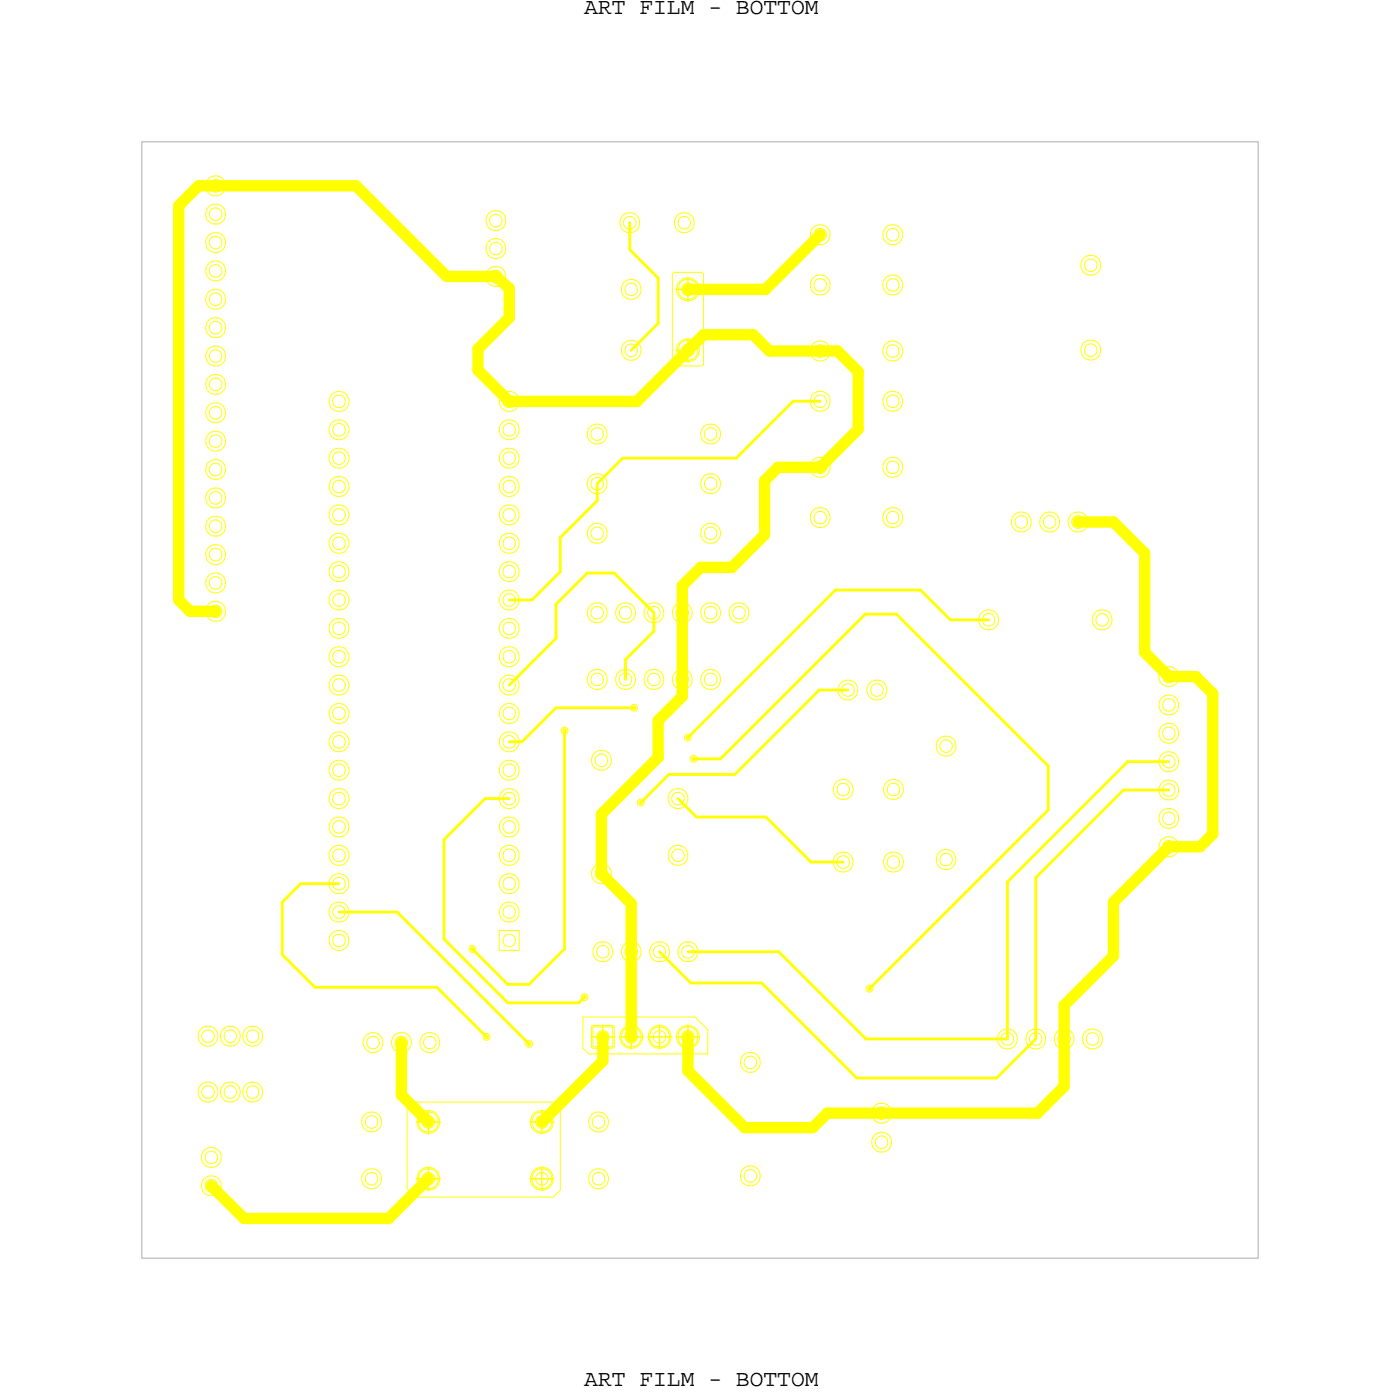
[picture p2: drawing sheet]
<svg xmlns="http://www.w3.org/2000/svg" width="125mm" height="125mm" viewBox="0 0 125 125" stroke-linecap="round" stroke-linejoin="round" font-family="sans-serif">
<defs><g id="words">
<g font-size="2.1">
<text x="52.3" y="1.2">ART FILM - BOTTOM</text>
<text x="52.3" y="124.1">ART FILM - BOTTOM</text>
</g>
</g></defs>
<!-- layer: Board Outline -->
<path d="M12.7 12.7h99.9v99.9h-99.9z" fill="none" stroke="#acacac" stroke-width=".09"/>
<!-- layer: Nets -->
<g fill="none" stroke="#ff0" stroke-width=".25">
<path d="M56.4 19.9v2.5zM56.4 22.4l2.5 2.5zM56.5 31.4l2.4-2.4zM58.9 24.9v4.1zM71 35.9h2.4zM71 35.9l-5.1 5.1zM45.6 53.7h2zM49.8 57.1l-4.2 4.2zM49.8 54.1v3zM50.2 48.1l3.3-3.3zM50.2 48.1v3.1zM50.2 51.2l-2.6 2.5z"/>
<path d="M52.6 51.3l-2.8 2.8zM52.6 51.3h2.4zM53.5 43.3l2.3-2.3zM53.5 43.3v1.5zM55 51.3l3.5 3.6zM55.8 41h10.1zM56 59.1l2.5-2.6zM56 59.1v1.7zM58.5 54.9v1.6zM74.8 52.8h7.6zM74.8 52.8l-13.2 13.2zM77.5 55h2.8z"/>
<path d="M77.5 55l-13 12.9zM80.3 55l13.6 13.6zM82.4 52.8l2.7 2.7zM85.1 55.5h3.4zM26.9 79.1l-1.6 1.7zM26.9 79.1h3.5zM39.8 75.2v8.9zM43.4 71.5h2.2zM43.4 71.5l-3.6 3.7zM45.6 66.4h1.1zM49.8 63.4l-3.1 3zM49.8 63.4h7z"/>
<path d="M50.5 65.4v19.6zM59.9 69.3h5.9zM59.9 69.3l-2.5 2.6zM60.7 71.5l1.7 1.7zM62.1 67.9h2.4zM62.4 73.2h6.2zM68.6 73.2l4 4zM72.6 77.2h2.9zM73.3 61.8h2.6zM73.3 61.8l-7.5 7.5zM90.2 79l10.8-10.8zM90.2 79v14z"/>
<path d="M92.7 78.6v14.4zM93.9 72.5l-16 16zM93.9 68.6v3.9zM100.6 70.7h4.1zM100.6 70.7l-7.9 7.9zM101 68.2h3.7zM25.3 85.5l2.9 2.9zM25.3 80.8v4.7zM28.2 88.4h10.9zM30.4 81.7h5.2zM35.6 81.7l11.8 11.8zM39.1 88.4l4.5 4.4z"/>
<path d="M39.8 84.1l5.7 5.7zM42.3 85l3.2 3.1zM45.5 88.1h1.9zM45.5 89.8h6.3zM50.5 85l-3.1 3.1zM52.3 89.3l-.5 .5zM59.1 85.2l2.7 2.8zM61.6 85.2h8.1zM61.8 88h6.4zM68.2 88l8.5 8.5zM69.7 85.2l7.8 7.8zM76.7 96.5h12.5z"/>
<path d="M77.5 93h12.7zM92.7 93l-3.5 3.5z"/>
</g>
<g fill="none" stroke="#ff0" stroke-width=".09">
<path d="M60.2 24.5l.1-.1h2.6l.1 .1v8.1l-.1 .2h-2.6l-.1-.2zM50.3 65.2l.2-.1 .3 .1 .1 .2-.1 .2-.3 .1-.2-.1-.1-.2zM50.4 65.3l.1-.1 .2 .1v.2l-.2 .1-.1-.1zM56.5 63.2l.3-.1 .2 .1 .1 .2-.1 .2-.2 .1-.3-.1v-.2zM56.6 63.3l.2-.1 .1 .1v.2h-.1h-.2zM57.2 71.6h.2h.2l.1 .3-.1 .2-.2 .1-.2-.1-.1-.2zM57.2 71.8l.2-.1 .1 .1v.1l-.1 .1-.2-.1zM61.4 65.8l.2-.1 .2 .1 .1 .2-.1 .2-.2 .1-.2-.1-.1-.2zM61.4 66l.2-.1 .1 .1v.1l-.1 .1-.2-.1zM61.9 67.7l.2-.1 .2 .1 .1 .2-.1 .3h-.2h-.2l-.1-.3zM62 67.9l.1-.1 .1 .1v.1l-.1 .1-.1-.1zM36.4 98.9l.3-.2h12.8l.7 .6v7.3l-.7 .6h-12.3l-.8-.8z"/>
<path d="M42.1 84.8l.2-.1 .2 .1 .1 .2-.1 .2-.2 .1-.2-.1-.1-.2zM42.1 84.9l.2-.1 .1 .1v.1l-.1 .1-.2-.1zM43.3 92.6l.3-.1 .2 .1 .1 .2-.1 .2-.2 .1-.3-.1v-.2zM43.4 92.8l.2-.1 .1 .1v.1l-.1 .1-.2-.1zM44.7 83.3h1.8v1.8h-1.8zM47.1 93.3l.3-.1 .2 .1 .1 .2-.1 .2-.2 .1-.3-.1v-.2zM47.2 93.4l.2-.1 .1 .1v.2h-.1h-.2zM52.1 89.1l.2-.1 .3 .1v.2v.2l-.3 .1-.2-.1-.1-.2zM52.2 89.2l.1-.1 .2 .1v.2h-.2h-.1zM52.2 91.1h10l1.2 1.1v2.2h-10.7l-.5-.5zM53 91.9h2v1.9h-2zM53.1 91.9h1.8v1.8h-1.8z"/>
<path d="M77.6 88.3l.3-.1 .2 .1 .1 .2-.1 .2-.2 .1-.3-.1-.1-.2zM77.7 88.4h.2h.1v.2l-.1 .1-.2-.1z"/>
<circle cx="19.3" cy="19.2" r=".89"/>
<circle cx="19.3" cy="16.6" r=".89"/>
<circle cx="19.3" cy="19.2" r=".56"/>
<circle cx="19.3" cy="16.6" r=".56"/>
<circle cx="44.4" cy="19.8" r=".89"/>
<circle cx="44.4" cy="19.8" r=".56"/>
<circle cx="56.4" cy="19.9" r=".89"/>
<circle cx="56.4" cy="19.9" r=".56"/>
<circle cx="61.3" cy="19.9" r=".89"/>
<circle cx="61.3" cy="19.9" r=".56"/>
<circle cx="19.3" cy="39.5" r=".89"/>
<circle cx="19.3" cy="26.8" r=".89"/>
<circle cx="19.3" cy="37" r=".89"/>
<circle cx="19.3" cy="29.3" r=".89"/>
<circle cx="19.3" cy="21.7" r=".89"/>
<circle cx="19.3" cy="34.4" r=".89"/>
<circle cx="19.3" cy="31.9" r=".89"/>
<circle cx="19.3" cy="24.3" r=".89"/>
<circle cx="19.3" cy="29.3" r=".56"/>
<circle cx="19.3" cy="37" r=".56"/>
<circle cx="19.3" cy="31.9" r=".56"/>
<circle cx="19.3" cy="24.3" r=".56"/>
<circle cx="19.3" cy="26.8" r=".56"/>
<circle cx="19.3" cy="34.4" r=".56"/>
<circle cx="19.3" cy="39.5" r=".56"/>
<circle cx="19.3" cy="21.7" r=".56"/>
<circle cx="30.3" cy="38.5" r=".89"/>
<circle cx="30.3" cy="35.9" r=".89"/>
<circle cx="30.3" cy="35.9" r=".56"/>
<circle cx="30.3" cy="38.5" r=".56"/>
<circle cx="44.4" cy="22.3" r=".89"/>
<circle cx="44.4" cy="24.8" r=".89"/>
<circle cx="44.4" cy="24.8" r=".56"/>
<circle cx="44.4" cy="22.3" r=".56"/>
<circle cx="45.6" cy="38.5" r=".89"/>
<circle cx="45.6" cy="35.9" r=".89"/>
<circle cx="45.6" cy="35.9" r=".56"/>
<circle cx="45.6" cy="38.5" r=".56"/>
<circle cx="53.5" cy="38.9" r=".89"/>
<circle cx="53.5" cy="38.9" r=".56"/>
<circle cx="56.5" cy="31.4" r=".89"/>
<circle cx="56.5" cy="25.9" r=".89"/>
<circle cx="56.5" cy="31.4" r=".56"/>
<circle cx="56.5" cy="25.9" r=".56"/>
<circle cx="61.6" cy="31.4" r="1.02"/>
<circle cx="61.6" cy="25.9" r="1.02"/>
<circle cx="61.6" cy="31.4" r=".89"/>
<circle cx="61.6" cy="25.9" r=".89"/>
<circle cx="61.6" cy="31.4" r=".56"/>
<circle cx="61.6" cy="25.9" r=".56"/>
<circle cx="63.6" cy="38.9" r=".89"/>
<circle cx="63.6" cy="38.9" r=".56"/>
<circle cx="73.4" cy="21" r=".89"/>
<circle cx="73.4" cy="25.5" r=".89"/>
<circle cx="73.4" cy="35.9" r=".89"/>
<circle cx="73.4" cy="31.4" r=".89"/>
<circle cx="73.4" cy="31.4" r=".56"/>
<circle cx="73.4" cy="35.9" r=".56"/>
<circle cx="73.4" cy="25.5" r=".56"/>
<circle cx="73.4" cy="21" r=".56"/>
<circle cx="79.9" cy="21" r=".89"/>
<circle cx="79.9" cy="31.4" r=".89"/>
<circle cx="79.9" cy="35.9" r=".89"/>
<circle cx="79.9" cy="25.5" r=".89"/>
<circle cx="79.9" cy="31.4" r=".56"/>
<circle cx="79.9" cy="25.5" r=".56"/>
<circle cx="79.9" cy="35.9" r=".56"/>
<circle cx="79.9" cy="21" r=".56"/>
<circle cx="97.7" cy="23.8" r=".89"/>
<circle cx="97.7" cy="31.4" r=".89"/>
<circle cx="97.7" cy="31.4" r=".56"/>
<circle cx="97.7" cy="23.8" r=".56"/>
<circle cx="19.3" cy="52.2" r=".89"/>
<circle cx="19.3" cy="47.1" r=".89"/>
<circle cx="19.3" cy="42" r=".89"/>
<circle cx="19.3" cy="44.6" r=".89"/>
<circle cx="19.3" cy="49.7" r=".89"/>
<circle cx="19.3" cy="54.7" r=".89"/>
<circle cx="19.3" cy="54.7" r=".56"/>
<circle cx="19.3" cy="44.6" r=".56"/>
<circle cx="19.3" cy="49.7" r=".56"/>
<circle cx="19.3" cy="42" r=".56"/>
<circle cx="19.3" cy="52.2" r=".56"/>
<circle cx="19.3" cy="47.1" r=".56"/>
<circle cx="30.3" cy="51.2" r=".89"/>
<circle cx="30.3" cy="56.3" r=".89"/>
<circle cx="30.3" cy="53.7" r=".89"/>
<circle cx="30.3" cy="46.1" r=".89"/>
<circle cx="30.3" cy="41" r=".89"/>
<circle cx="30.3" cy="48.6" r=".89"/>
<circle cx="30.3" cy="58.8" r=".89"/>
<circle cx="30.3" cy="43.6" r=".89"/>
<circle cx="30.3" cy="41" r=".56"/>
<circle cx="30.3" cy="48.6" r=".56"/>
<circle cx="30.3" cy="53.7" r=".56"/>
<circle cx="30.3" cy="58.8" r=".56"/>
<circle cx="30.3" cy="46.1" r=".56"/>
<circle cx="30.3" cy="51.2" r=".56"/>
<circle cx="30.3" cy="43.6" r=".56"/>
<circle cx="30.3" cy="56.3" r=".56"/>
<circle cx="45.6" cy="51.2" r=".89"/>
<circle cx="45.6" cy="56.3" r=".89"/>
<circle cx="45.6" cy="41" r=".89"/>
<circle cx="45.6" cy="53.7" r=".89"/>
<circle cx="45.6" cy="48.6" r=".89"/>
<circle cx="45.6" cy="46.1" r=".89"/>
<circle cx="45.6" cy="58.8" r=".89"/>
<circle cx="45.6" cy="43.6" r=".89"/>
<circle cx="45.6" cy="53.7" r=".56"/>
<circle cx="45.6" cy="46.1" r=".56"/>
<circle cx="45.6" cy="58.8" r=".56"/>
<circle cx="45.6" cy="41" r=".56"/>
<circle cx="45.6" cy="48.6" r=".56"/>
<circle cx="45.6" cy="56.3" r=".56"/>
<circle cx="45.6" cy="43.6" r=".56"/>
<circle cx="45.6" cy="51.2" r=".56"/>
<circle cx="53.5" cy="47.8" r=".89"/>
<circle cx="53.5" cy="43.3" r=".89"/>
<circle cx="53.5" cy="54.9" r=".89"/>
<circle cx="53.5" cy="43.3" r=".56"/>
<circle cx="53.5" cy="47.8" r=".56"/>
<circle cx="53.5" cy="54.9" r=".56"/>
<circle cx="56" cy="54.9" r=".89"/>
<circle cx="56" cy="54.9" r=".56"/>
<circle cx="58.5" cy="54.9" r=".89"/>
<circle cx="58.5" cy="54.9" r=".56"/>
<circle cx="61.1" cy="54.9" r=".89"/>
<circle cx="61.1" cy="54.9" r=".56"/>
<circle cx="63.6" cy="43.3" r=".89"/>
<circle cx="63.6" cy="47.8" r=".89"/>
<circle cx="63.6" cy="54.9" r=".89"/>
<circle cx="63.6" cy="43.3" r=".56"/>
<circle cx="63.6" cy="47.8" r=".56"/>
<circle cx="63.6" cy="54.9" r=".56"/>
<circle cx="66.2" cy="54.9" r=".89"/>
<circle cx="66.2" cy="54.9" r=".56"/>
<circle cx="73.4" cy="46.3" r=".89"/>
<circle cx="73.4" cy="41.8" r=".89"/>
<circle cx="73.4" cy="46.3" r=".56"/>
<circle cx="73.4" cy="41.8" r=".56"/>
<circle cx="79.9" cy="46.3" r=".89"/>
<circle cx="79.9" cy="41.8" r=".89"/>
<circle cx="79.9" cy="46.3" r=".56"/>
<circle cx="79.9" cy="41.8" r=".56"/>
<circle cx="88.5" cy="55.5" r=".89"/>
<circle cx="88.5" cy="55.5" r=".56"/>
<circle cx="91.4" cy="46.7" r=".89"/>
<circle cx="91.4" cy="46.7" r=".56"/>
<circle cx="94" cy="46.7" r=".89"/>
<circle cx="94" cy="46.7" r=".56"/>
<circle cx="96.5" cy="46.7" r=".89"/>
<circle cx="96.5" cy="46.7" r=".56"/>
<circle cx="98.7" cy="55.5" r=".89"/>
<circle cx="98.7" cy="55.5" r=".56"/>
<circle cx="30.3" cy="76.6" r=".89"/>
<circle cx="30.3" cy="63.9" r=".89"/>
<circle cx="30.3" cy="79.1" r=".89"/>
<circle cx="30.3" cy="69" r=".89"/>
<circle cx="30.3" cy="71.5" r=".89"/>
<circle cx="30.3" cy="74" r=".89"/>
<circle cx="30.3" cy="66.4" r=".89"/>
<circle cx="30.3" cy="61.3" r=".89"/>
<circle cx="30.3" cy="79.1" r=".56"/>
<circle cx="30.3" cy="71.5" r=".56"/>
<circle cx="30.3" cy="66.4" r=".56"/>
<circle cx="30.3" cy="61.3" r=".56"/>
<circle cx="30.3" cy="74" r=".56"/>
<circle cx="30.3" cy="76.6" r=".56"/>
<circle cx="30.3" cy="69" r=".56"/>
<circle cx="30.3" cy="63.9" r=".56"/>
<circle cx="45.6" cy="76.6" r=".89"/>
<circle cx="45.6" cy="63.9" r=".89"/>
<circle cx="45.6" cy="69" r=".89"/>
<circle cx="45.6" cy="61.3" r=".89"/>
<circle cx="45.6" cy="66.4" r=".89"/>
<circle cx="45.6" cy="74" r=".89"/>
<circle cx="45.6" cy="71.5" r=".89"/>
<circle cx="45.6" cy="79.1" r=".89"/>
<circle cx="45.6" cy="61.3" r=".56"/>
<circle cx="45.6" cy="74" r=".56"/>
<circle cx="45.6" cy="79.1" r=".56"/>
<circle cx="45.6" cy="71.5" r=".56"/>
<circle cx="45.6" cy="66.4" r=".56"/>
<circle cx="45.6" cy="76.6" r=".56"/>
<circle cx="45.6" cy="69" r=".56"/>
<circle cx="45.6" cy="63.9" r=".56"/>
<circle cx="53.5" cy="60.8" r=".89"/>
<circle cx="53.5" cy="60.8" r=".56"/>
<circle cx="53.8" cy="68.1" r=".89"/>
<circle cx="53.8" cy="78.2" r=".89"/>
<circle cx="53.8" cy="78.2" r=".56"/>
<circle cx="53.8" cy="68.1" r=".56"/>
<circle cx="56" cy="60.8" r=".89"/>
<circle cx="56" cy="60.8" r=".56"/>
<circle cx="58.5" cy="60.8" r=".89"/>
<circle cx="58.5" cy="60.8" r=".56"/>
<circle cx="60.7" cy="76.6" r=".89"/>
<circle cx="60.7" cy="71.5" r=".89"/>
<circle cx="60.7" cy="71.5" r=".56"/>
<circle cx="60.7" cy="76.6" r=".56"/>
<circle cx="61.1" cy="60.8" r=".89"/>
<circle cx="61.1" cy="60.8" r=".56"/>
<circle cx="63.6" cy="60.8" r=".89"/>
<circle cx="63.6" cy="60.8" r=".56"/>
<circle cx="75.5" cy="77.2" r=".89"/>
<circle cx="75.5" cy="70.7" r=".89"/>
<circle cx="75.5" cy="77.2" r=".56"/>
<circle cx="75.5" cy="70.7" r=".56"/>
<circle cx="75.9" cy="61.8" r=".89"/>
<circle cx="75.9" cy="61.8" r=".56"/>
<circle cx="78.5" cy="61.8" r=".89"/>
<circle cx="78.5" cy="61.8" r=".56"/>
<circle cx="80" cy="77.2" r=".89"/>
<circle cx="80" cy="70.7" r=".89"/>
<circle cx="80" cy="70.7" r=".56"/>
<circle cx="80" cy="77.2" r=".56"/>
<circle cx="84.7" cy="77" r=".89"/>
<circle cx="84.7" cy="66.8" r=".89"/>
<circle cx="84.7" cy="77" r=".56"/>
<circle cx="84.7" cy="66.8" r=".56"/>
<circle cx="104.6" cy="73.3" r=".89"/>
<circle cx="104.6" cy="70.7" r=".89"/>
<circle cx="104.6" cy="68.2" r=".89"/>
<circle cx="104.6" cy="60.6" r=".89"/>
<circle cx="104.6" cy="65.7" r=".89"/>
<circle cx="104.6" cy="75.8" r=".89"/>
<circle cx="104.6" cy="63.1" r=".89"/>
<circle cx="104.6" cy="68.2" r=".56"/>
<circle cx="104.6" cy="70.7" r=".56"/>
<circle cx="104.6" cy="65.7" r=".56"/>
<circle cx="104.6" cy="63.1" r=".56"/>
<circle cx="104.6" cy="60.6" r=".56"/>
<circle cx="104.6" cy="73.3" r=".56"/>
<circle cx="104.6" cy="75.8" r=".56"/>
<circle cx="18.6" cy="97.8" r=".89"/>
<circle cx="18.6" cy="92.8" r=".89"/>
<circle cx="18.6" cy="92.8" r=".56"/>
<circle cx="18.6" cy="97.8" r=".56"/>
<circle cx="20.6" cy="92.8" r=".89"/>
<circle cx="20.6" cy="97.8" r=".89"/>
<circle cx="20.6" cy="97.8" r=".56"/>
<circle cx="20.6" cy="92.8" r=".56"/>
<circle cx="22.6" cy="97.8" r=".89"/>
<circle cx="22.6" cy="92.8" r=".89"/>
<circle cx="22.6" cy="97.8" r=".56"/>
<circle cx="22.6" cy="92.8" r=".56"/>
<circle cx="30.3" cy="81.7" r=".89"/>
<circle cx="30.3" cy="84.2" r=".89"/>
<circle cx="30.3" cy="84.2" r=".56"/>
<circle cx="30.3" cy="81.7" r=".56"/>
<circle cx="33.4" cy="93.4" r=".89"/>
<circle cx="33.4" cy="93.3" r=".56"/>
<circle cx="35.9" cy="93.4" r=".89"/>
<circle cx="35.9" cy="93.3" r=".56"/>
<circle cx="38.5" cy="93.4" r=".89"/>
<circle cx="38.5" cy="93.3" r=".56"/>
<circle cx="45.6" cy="81.7" r=".89"/>
<circle cx="45.6" cy="84.2" r=".56"/>
<circle cx="45.6" cy="81.7" r=".56"/>
<circle cx="54" cy="85.2" r=".89"/>
<circle cx="54" cy="92.8" r=".56"/>
<circle cx="54" cy="85.2" r=".56"/>
<circle cx="56.5" cy="92.8" r="1.02"/>
<circle cx="56.5" cy="85.2" r=".89"/>
<circle cx="56.5" cy="92.8" r=".89"/>
<circle cx="56.5" cy="92.8" r=".56"/>
<circle cx="56.5" cy="85.2" r=".56"/>
<circle cx="59" cy="92.8" r="1.02"/>
<circle cx="59" cy="92.8" r=".89"/>
<circle cx="59" cy="85.2" r=".89"/>
<circle cx="59.1" cy="92.8" r=".56"/>
<circle cx="59.1" cy="85.2" r=".56"/>
<circle cx="61.6" cy="92.8" r="1.02"/>
<circle cx="61.6" cy="85.2" r=".89"/>
<circle cx="61.6" cy="92.8" r=".89"/>
<circle cx="61.6" cy="92.8" r=".56"/>
<circle cx="61.6" cy="85.2" r=".56"/>
<circle cx="67.2" cy="95.1" r=".89"/>
<circle cx="67.2" cy="95.1" r=".56"/>
<circle cx="78.9" cy="99.7" r=".89"/>
<circle cx="78.9" cy="99.7" r=".56"/>
<circle cx="90.2" cy="93" r=".89"/>
<circle cx="90.2" cy="93" r=".56"/>
<circle cx="92.7" cy="93" r=".89"/>
<circle cx="92.7" cy="93" r=".56"/>
<circle cx="95.3" cy="93" r=".89"/>
<circle cx="95.3" cy="93" r=".56"/>
<circle cx="97.8" cy="93" r=".89"/>
<circle cx="97.8" cy="93" r=".56"/>
<circle cx="18.9" cy="106.2" r=".89"/>
<circle cx="18.9" cy="103.6" r=".89"/>
<circle cx="18.9" cy="103.6" r=".56"/>
<circle cx="18.9" cy="106.2" r=".56"/>
<circle cx="33.3" cy="105.5" r=".89"/>
<circle cx="33.3" cy="100.5" r=".89"/>
<circle cx="33.3" cy="105.5" r=".56"/>
<circle cx="33.3" cy="100.5" r=".56"/>
<circle cx="38.3" cy="100.5" r="1.02"/>
<circle cx="38.3" cy="105.5" r="1.02"/>
<circle cx="38.3" cy="100.5" r=".89"/>
<circle cx="38.3" cy="105.5" r=".89"/>
<circle cx="38.4" cy="100.5" r=".56"/>
<circle cx="38.4" cy="105.5" r=".56"/>
<circle cx="48.5" cy="100.5" r="1.02"/>
<circle cx="48.5" cy="105.5" r="1.02"/>
<circle cx="48.5" cy="100.5" r=".89"/>
<circle cx="48.5" cy="105.5" r=".89"/>
<circle cx="48.5" cy="105.5" r=".56"/>
<circle cx="48.5" cy="100.5" r=".56"/>
<circle cx="53.6" cy="100.5" r=".89"/>
<circle cx="53.6" cy="105.5" r=".89"/>
<circle cx="53.6" cy="100.5" r=".56"/>
<circle cx="53.6" cy="105.5" r=".56"/>
<circle cx="67.2" cy="105.3" r=".89"/>
<circle cx="67.2" cy="105.3" r=".56"/>
<circle cx="78.9" cy="102.3" r=".89"/>
<circle cx="78.9" cy="102.3" r=".56"/>
</g>
<g fill="none" stroke="#ff0" stroke-width="1">
<path d="M16 18.4l1.8-1.8zM16 18.4v35.3zM17.8 16.6h1.5zM19.3 16.6h12.6zM31.9 16.6l8.1 8.2zM40 24.8h4.4zM42.8 33.1l2.8 2.8zM42.8 31.2v1.9zM44.4 24.8l1.2 1zM45.6 35.9h11.4zM45.6 28.4l-2.8 2.8zM45.6 25.8v2.6z"/>
<path d="M61.6 25.9h1.1zM61.6 31.4l1.4-1.4zM61.6 31.4l-4.6 4.5zM62.7 25.9h5.8zM63 30h4.4zM67.4 30l1.5 1.4zM68.9 31.4h4.5zM73.4 31.4h1.6zM73.4 21l-4.9 4.9zM75 31.4l1.8 1.9zM76.8 33.3v5.1zM16 53.7l1 1z"/>
<path d="M17 54.7h2.3zM61.1 52.5l1.6-1.7zM61.1 52.5v2.4zM61.1 54.9v5.9zM62.7 50.8h2.8zM65.5 50.8l3-2.9zM68.5 43.1l1.2-1.3zM68.5 43.1v4.8zM69.7 41.8h3.7zM73.4 41.8l3.4-3.4zM96.5 46.7h3.2zM99.7 46.7l2.8 2.8z"/>
<path d="M102.5 58.4l2.2 2.2zM102.5 49.5v8.9zM53.8 72.9v5.3zM53.8 72.9l5.1-5.1zM53.8 78.2l2.7 2.7zM58.9 64.5v3.3zM61.1 62.4l-2.2 2.1zM61.1 60.8v1.6zM104.7 75.8h2.7zM104.7 60.6h1.5zM104.7 75.8l-5 5zM106.2 60.6h.1"/>
<path d="M106.2 60.6h.9zM107.1 60.6l1.5 1.5zM108.6 74.7l-1.2 1.1zM108.6 62.1v12.6zM35.9 98l2.5 2.5zM35.9 93.3v4.7zM54 92.8v1.1zM54 95l-5.5 5.5zM54 93.9v1.1zM56.5 85.2v6.6zM56.5 91.8v1zM56.5 80.9v4.3z"/>
<path d="M61.6 92.8v1.1zM61.6 93.9v2zM61.6 95.9l5.1 5.1zM74.1 99.7h4.8zM78.9 99.7h14zM92.9 99.7l2.4-2.4zM95.3 90v3zM95.3 93v4.3zM99.7 85.6l-4.4 4.4zM99.7 80.8v4.8zM18.9 106.2l2.9 2.9zM21.8 109.1h13z"/>
<path d="M38.4 105.5l-3.6 3.6zM66.7 101h6.1zM72.8 101l1.3-1.3z"/>
</g>
<g fill="none" stroke="#ff0" stroke-width=".13">
<path d="M60.5 25.9h1.1zM60.5 31.4h1.1zM61.6 25.9v1.1zM61.6 24.8v1.1zM61.6 31.4v1zM61.6 30.3v1.1zM38.4 99.4v1.1zM48.5 99.4v1.1zM52.9 92.8h1.1zM54 91.8v1zM54 92.8h1zM55.4 92.8h1.1z"/>
<path d="M56.5 92.8v1.1zM56.5 92.8h1.1zM58 92.8h1.1zM59.1 92.8v1.1zM59.1 91.8v1zM59.1 92.8h1zM60.5 92.8h1.1zM61.6 91.8v1zM61.6 92.8h1.1zM37.3 100.5h1.1zM37.3 105.5h1.1zM38.4 100.5v1z"/>
<path d="M38.4 100.5h1zM38.4 105.5v1.1zM38.4 104.5v1zM38.4 105.5h1zM47.4 100.5h1.1zM47.4 105.5h1.1zM48.5 100.5v1zM48.5 100.5h1.1zM48.5 105.5v1.1zM48.5 104.5v1zM48.5 105.5h1.1z"/>
</g>
<use href="#words"/>
</svg>
